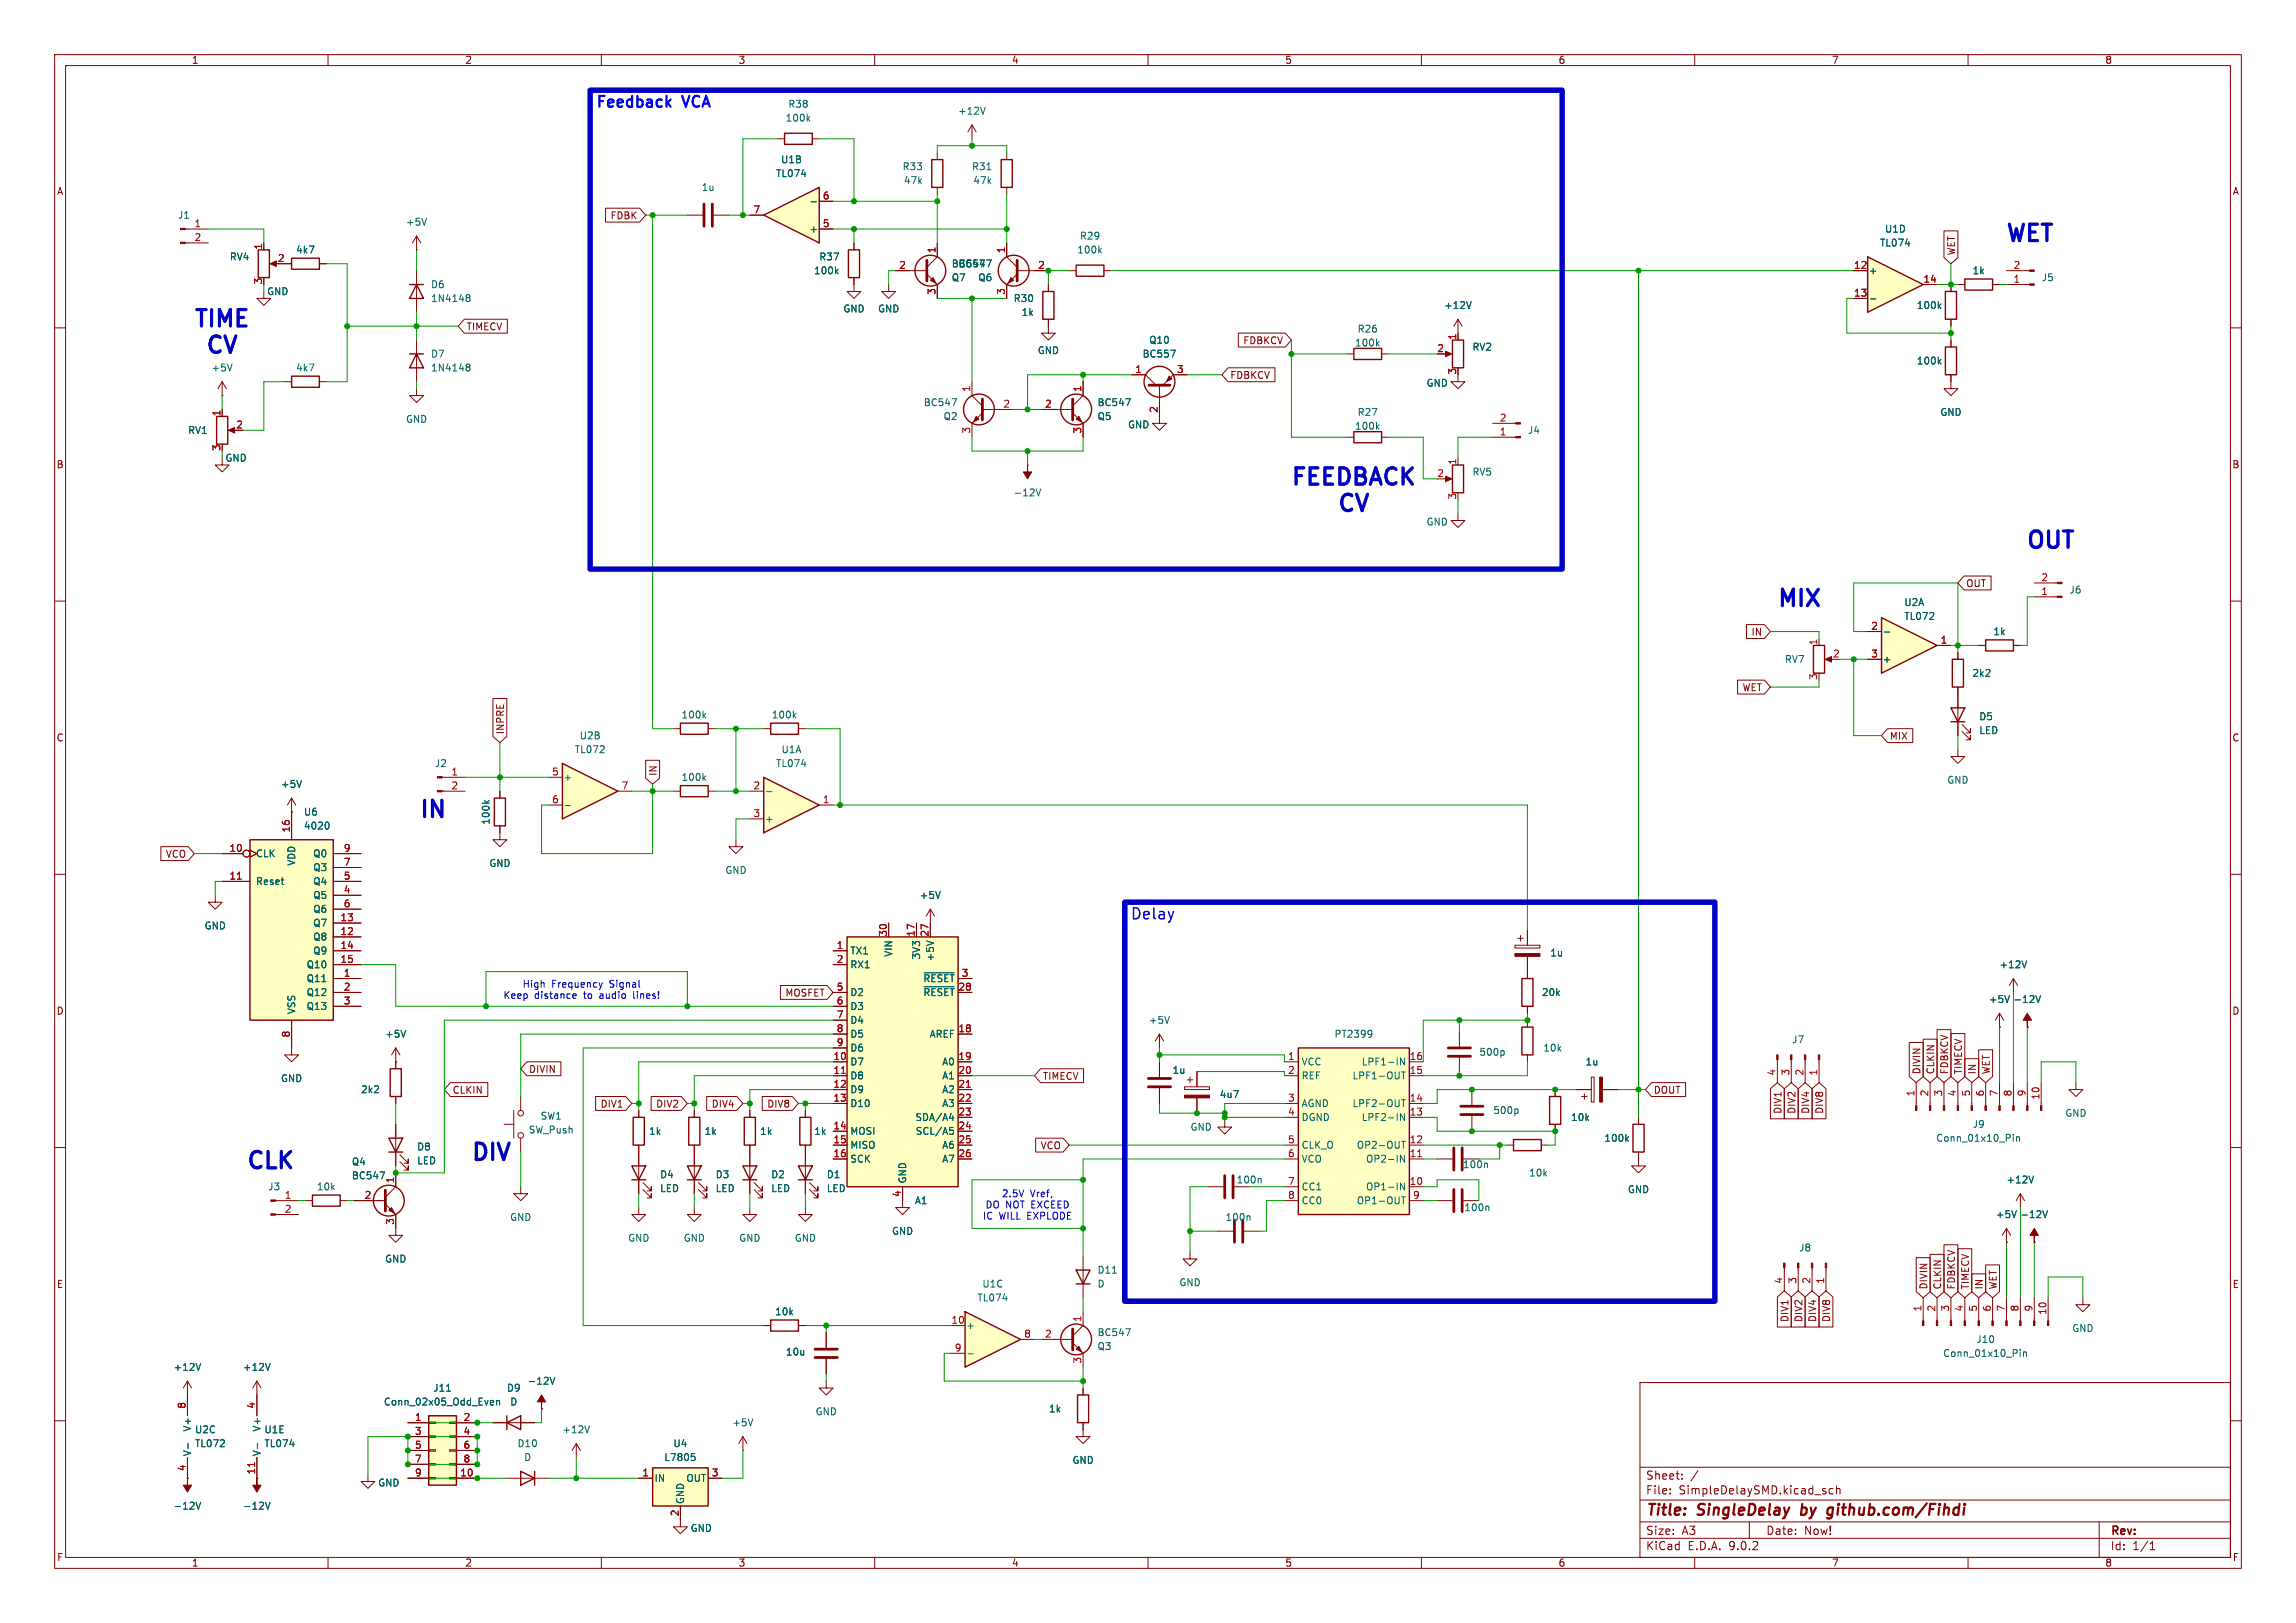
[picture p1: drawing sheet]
<svg xmlns="http://www.w3.org/2000/svg" width="420mm" height="297mm" viewBox="0 0 420 297" stroke-linecap="round" stroke-linejoin="round" font-family="sans-serif">
<defs><g id="words">
<g font-size="4.2" fill="#0000c2">
<text x="366.5" y="45.1">WET</text>
<text x="35.1" y="60.7">TIME</text>
<text x="37.3" y="65.5">CV</text>
<text x="235.8" y="89.7">FEEDBACK</text>
<text x="244.3" y="94.5">CV</text>
<text x="370.3" y="101.2">OUT</text>
<text x="324.7" y="111.9">MIX</text>
<text x="76.4" y="150.5">IN</text>
<text x="44.7" y="214.7">CLK</text>
<text x="85.8" y="213.2">DIV</text>
</g>
<g font-size="2.8" fill="#00f">
<text x="108.9" y="20.7">Feedback</text>
<text x="125.1" y="20.7">VCA</text>
</g>
<text font-size="2.8" fill="#0000c2" x="206.7" y="168.8">Delay</text>
<g font-size="2.8" fill="#840000">
<text x="301" y="277.9">Title:</text>
<text x="310.6" y="277.9">SingleDelay</text>
<text x="330.3" y="277.9">by</text>
<text x="336" y="277.9">github.com/Fihdi</text>
</g>
<g font-size="2.1" fill="#840000">
<text x="301" y="273.7">File:</text>
<text x="301" y="271">Sheet:</text>
<text x="307.1" y="273.7">SimpleDelaySMD.kicad_sch</text>
<text x="301" y="281.1">Size:</text>
<text x="307.6" y="281.1">A3</text>
<text x="323" y="281.1">Date:</text>
<text x="330" y="281.1">Now!</text>
<text x="386" y="281.3">Rev:</text>
<text x="301" y="283.9">KiCad</text>
<text x="308.7" y="283.9">E.D.A.</text>
<text x="316.3" y="283.9">9.0.2</text>
<text x="386" y="283.9">Id:</text>
<text x="390.1" y="283.9">1/1</text>
</g>
<g font-size="1.8" fill="#840000">
<text x="35" y="11.9">1</text>
<text x="85" y="11.9">2</text>
<text x="135" y="11.9">3</text>
<text x="185" y="11.9">4</text>
<text x="235" y="11.9">5</text>
<text x="285" y="11.9">6</text>
<text x="335" y="11.9">7</text>
<text x="385" y="11.9">8</text>
<text x="10.3" y="35.9">A</text>
<text x="408.3" y="35.9">A</text>
<text x="111.6" y="40.3">FDBK</text>
<text x="357.8" y="46.8" transform="rotate(-90 357.8 46.8)">WET</text>
<text x="85.2" y="60.6">TIMECV</text>
<text x="227.3" y="63.2">FDBKCV</text>
<text x="224.9" y="69.5">FDBKCV</text>
<text x="10.3" y="85.9">B</text>
<text x="408.2" y="85.9">B</text>
<text x="359.6" y="107.6">OUT</text>
<text x="320.3" y="116.5">IN</text>
<text x="318.6" y="126.7">WET</text>
<text x="10.3" y="135.9">C</text>
<text x="92.4" y="134.5" transform="rotate(-90 92.4 134.5)">INPRE</text>
<text x="345.6" y="135.6">MIX</text>
<text x="408.2" y="135.9">C</text>
<text x="120.3" y="142.1" transform="rotate(-90 120.3 142.1)">IN</text>
<text x="30.2" y="157.2">VCO</text>
<text x="10.3" y="185.9">D</text>
<text x="143.6" y="182.6">MOSFET</text>
<text x="408.2" y="185.9">D</text>
<text x="96.7" y="196.5">DIVIN</text>
<text x="190.7" y="197.8">TIMECV</text>
<text x="351.5" y="196.7" transform="rotate(-90 351.5 196.7)">DIVIN</text>
<text x="354" y="196.7" transform="rotate(-90 354 196.7)">CLKIN</text>
<text x="356.6" y="196.7" transform="rotate(-90 356.6 196.7)">FDBKCV</text>
<text x="359.1" y="196.7" transform="rotate(-90 359.1 196.7)">TIMECV</text>
<text x="361.6" y="196.7" transform="rotate(-90 361.6 196.7)">IN</text>
<text x="364.2" y="196.7" transform="rotate(-90 364.2 196.7)">WET</text>
<text x="82.7" y="200.4">CLKIN</text>
<text x="109.8" y="202.9">DIV1</text>
<text x="119.9" y="202.9">DIV2</text>
<text x="130.1" y="202.9">DIV4</text>
<text x="140.2" y="202.9">DIV8</text>
<text x="302.4" y="200.3">DOUT</text>
<text x="326.1" y="203.9" transform="rotate(-90 326.1 203.9)">DIV1</text>
<text x="328.6" y="203.9" transform="rotate(-90 328.6 203.9)">DIV2</text>
<text x="331.2" y="203.9" transform="rotate(-90 331.2 203.9)">DIV4</text>
<text x="333.7" y="203.9" transform="rotate(-90 333.7 203.9)">DIV8</text>
<text x="190.3" y="210.5">VCO</text>
<text x="10.3" y="235.9">E</text>
<text x="352.8" y="236.1" transform="rotate(-90 352.8 236.1)">DIVIN</text>
<text x="355.3" y="236.1" transform="rotate(-90 355.3 236.1)">CLKIN</text>
<text x="357.8" y="236.1" transform="rotate(-90 357.8 236.1)">FDBKCV</text>
<text x="360.4" y="236.1" transform="rotate(-90 360.4 236.1)">TIMECV</text>
<text x="362.9" y="236.1" transform="rotate(-90 362.9 236.1)">IN</text>
<text x="365.4" y="236.1" transform="rotate(-90 365.4 236.1)">WET</text>
<text x="408.3" y="235.9">E</text>
<text x="327.3" y="242" transform="rotate(-90 327.3 242)">DIV1</text>
<text x="329.9" y="242" transform="rotate(-90 329.9 242)">DIV2</text>
<text x="332.4" y="242" transform="rotate(-90 332.4 242)">DIV4</text>
<text x="335" y="242" transform="rotate(-90 335 242)">DIV8</text>
<text x="10.3" y="285.9">F</text>
<text x="35" y="286.9">1</text>
<text x="85" y="286.9">2</text>
<text x="135" y="286.9">3</text>
<text x="185" y="286.9">4</text>
<text x="235" y="286.9">5</text>
<text x="285" y="286.9">6</text>
<text x="335" y="286.9">7</text>
<text x="385" y="286.9">8</text>
<text x="408.3" y="285.9">F</text>
</g>
<g font-size="1.8" fill="#006464">
<text x="143.6" y="22.5">100k</text>
<text x="144.1" y="19.9">R38</text>
<text x="175.2" y="21.2">+12V</text>
<text x="128.3" y="35.2">1u</text>
<text x="141.9" y="32.6">TL074</text>
<text x="142.8" y="30.1">U1B</text>
<text x="165" y="31.3">R33</text>
<text x="165.2" y="33.9">47k</text>
<text x="177.7" y="31.3">R31</text>
<text x="177.9" y="33.9">47k</text>
<text x="32.5" y="40.2">J1</text>
<text x="74.2" y="41.5">+5V</text>
<text x="41.9" y="47.9">RV4</text>
<text x="54.1" y="46.6">4k7</text>
<text x="148" y="42.8">+</text>
<text x="149.8" y="47.9">R37</text>
<text x="197" y="46.6">100k</text>
<text x="197.4" y="44">R29</text>
<text x="343.8" y="45.3">TL074</text>
<text x="344.7" y="42.8">U1D</text>
<text x="78.7" y="52.9">D6</text>
<text x="148.8" y="50.4">100k</text>
<text x="174" y="49.1">BC547</text>
<text x="174" y="51.7">Q7</text>
<text x="175.2" y="49.1">BC547</text>
<text x="178.9" y="51.7">Q6</text>
<text x="341.8" y="50.4">+</text>
<text x="360.7" y="50.4">1k</text>
<text x="373.4" y="51.7">J5</text>
<text x="48.8" y="54.2">GND</text>
<text x="78.7" y="55.5">1N4148</text>
<text x="154.2" y="57.4">GND</text>
<text x="160.5" y="57.4">GND</text>
<text x="185.3" y="55.5">R30</text>
<text x="186.8" y="58">1k</text>
<text x="264.1" y="56.7">+12V</text>
<text x="350.5" y="56.7">100k</text>
<text x="78.7" y="65.6">D7</text>
<text x="189.7" y="65">GND</text>
<text x="208.9" y="65.6">BC557</text>
<text x="210.1" y="63.1">Q10</text>
<text x="247.8" y="63.6">100k</text>
<text x="248.2" y="61.1">R26</text>
<text x="269.2" y="64.4">RV2</text>
<text x="38.6" y="68.2">+5V</text>
<text x="54.1" y="68.2">4k7</text>
<text x="78.7" y="68.2">1N4148</text>
<text x="260.9" y="71">GND</text>
<text x="350.5" y="66.9">100k</text>
<text x="74.2" y="77.6">GND</text>
<text x="168.9" y="74.5">BC547</text>
<text x="172.5" y="77.1">Q2</text>
<text x="200.7" y="74.5">BC547</text>
<text x="200.7" y="77.1">Q5</text>
<text x="248.2" y="76.3">R27</text>
<text x="354.8" y="76.3">GND</text>
<text x="34.3" y="79.6">RV1</text>
<text x="206.2" y="78.6">GND</text>
<text x="247.8" y="78.8">100k</text>
<text x="279.4" y="79.6">J4</text>
<text x="41.1" y="84.7">GND</text>
<text x="269.2" y="87.2">RV5</text>
<text x="185.3" y="91">-12V</text>
<text x="260.9" y="96.4">GND</text>
<text x="348.2" y="111.1">U2A</text>
<text x="348.2" y="113.6">TL072</text>
<text x="378.5" y="108.8">J6</text>
<text x="364.5" y="116.4">1k</text>
<text x="326.4" y="121.5">RV7</text>
<text x="344.3" y="121.5">+</text>
<text x="360.7" y="124.1">2k2</text>
<text x="124.6" y="131.7">100k</text>
<text x="141.1" y="131.7">100k</text>
<text x="362" y="132">D5</text>
<text x="105.9" y="135.5">U2B</text>
<text x="362" y="134.5">LED</text>
<text x="79.5" y="140.6">J2</text>
<text x="103" y="143.1">+</text>
<text x="105" y="138">TL072</text>
<text x="124.6" y="143.1">100k</text>
<text x="141.9" y="140.6">TL074</text>
<text x="142.9" y="138">U1A</text>
<text x="356.1" y="143.6">GND</text>
<text x="51.3" y="144.4">+5V</text>
<text x="55.5" y="149.5">U6</text>
<text x="55.5" y="152">4020</text>
<text x="89.8" y="151" transform="rotate(-90 89.8 151)">100k</text>
<text x="139.8" y="150.7">+</text>
<text x="46.7" y="157.1">CLK</text>
<text x="54.2" y="158.5" transform="rotate(-90 54.2 158.5)">VDD</text>
<text x="57.2" y="157.1">Q0</text>
<text x="57.2" y="159.6">Q3</text>
<text x="89.4" y="158.9">GND</text>
<text x="132.6" y="160.1">GND</text>
<text x="46.7" y="162.2">Reset</text>
<text x="57.2" y="162.2">Q4</text>
<text x="57.2" y="164.7">Q5</text>
<text x="57.2" y="167.2">Q6</text>
<text x="168.1" y="164.7">+5V</text>
<text x="37.3" y="170.3">GND</text>
<text x="57.2" y="169.8">Q7</text>
<text x="57.2" y="172.3">Q8</text>
<text x="56" y="177.4">Q10</text>
<text x="56" y="179.9">Q11</text>
<text x="57.2" y="174.9">Q9</text>
<text x="155.4" y="174.9">TX1</text>
<text x="155.4" y="177.4">RX1</text>
<text x="163.4" y="175.2" transform="rotate(-90 163.4 175.2)">VIN</text>
<text x="168.5" y="175.7" transform="rotate(-90 168.5 175.7)">3V3</text>
<text x="168.8" y="179.9">~{RESET}</text>
<text x="171" y="176" transform="rotate(-90 171 176)">+5V</text>
<text x="283.5" y="175.2">1u</text>
<text x="365.7" y="177.4">+12V</text>
<text x="54.2" y="185.7" transform="rotate(-90 54.2 185.7)">VSS</text>
<text x="56" y="182.5">Q12</text>
<text x="56" y="185">Q13</text>
<text x="155.4" y="182.5">D2</text>
<text x="155.4" y="185">D3</text>
<text x="168.8" y="182.5">~{RESET}</text>
<text x="281.9" y="182.5">20k</text>
<text x="363.7" y="183.7">+5V</text>
<text x="368.2" y="183.7">-12V</text>
<text x="70.4" y="190.1">+5V</text>
<text x="155.4" y="187.6">D4</text>
<text x="155.4" y="190.1">D5</text>
<text x="170" y="190.1">AREF</text>
<text x="210.1" y="187.6">+5V</text>
<text x="244" y="190.1">PT2399</text>
<text x="327.7" y="191.1">J7</text>
<text x="155.4" y="192.6">D6</text>
<text x="155.4" y="195.2">D7</text>
<text x="155.4" y="197.7">D8</text>
<text x="172.3" y="195.2">A0</text>
<text x="172.3" y="197.7">A1</text>
<text x="214.4" y="196.7">1u</text>
<text x="238" y="195.2">VCC</text>
<text x="238" y="197.7">REF</text>
<text x="247.3" y="197.7">LPF1-OUT</text>
<text x="249" y="195.2">LPF1-IN</text>
<text x="270.5" y="193.4">500p</text>
<text x="282.2" y="192.6">10k</text>
<text x="289.9" y="195.2">1u</text>
<text x="51.3" y="198.2">GND</text>
<text x="65.9" y="200.3">2k2</text>
<text x="155.4" y="200.3">D9</text>
<text x="155.4" y="202.8">D10</text>
<text x="172.3" y="200.3">A2</text>
<text x="172.3" y="202.8">A3</text>
<text x="223" y="201.1">4u7</text>
<text x="238" y="202.8">AGND</text>
<text x="247.3" y="202.8">LPF2-OUT</text>
<text x="96.6" y="207.6">SW_Push</text>
<text x="98.8" y="205.1">SW1</text>
<text x="118.6" y="207.9">1k</text>
<text x="128.8" y="207.9">1k</text>
<text x="138.9" y="207.9">1k</text>
<text x="148.9" y="207.9">1k</text>
<text x="155.4" y="207.9">MOSI</text>
<text x="167.4" y="205.3">SDA/A4</text>
<text x="167.4" y="207.9">SCL/A5</text>
<text x="217.7" y="207.1">GND</text>
<text x="238" y="205.3">DGND</text>
<text x="249" y="205.3">LPF2-IN</text>
<text x="273.1" y="204.1">500p</text>
<text x="287.3" y="205.3">10k</text>
<text x="293.4" y="209.1">100k</text>
<text x="354.1" y="209.1">Conn_01x10_Pin</text>
<text x="360.8" y="206.6">J9</text>
<text x="377.7" y="204.6">GND</text>
<text x="64.3" y="213.5">Q4</text>
<text x="76.2" y="210.7">D8</text>
<text x="76.2" y="213.3">LED</text>
<text x="120.7" y="215.8">D4</text>
<text x="130.8" y="215.8">D3</text>
<text x="141" y="215.8">D2</text>
<text x="151.1" y="215.8">D1</text>
<text x="155.4" y="210.4">MISO</text>
<text x="155.4" y="213">SCK</text>
<text x="172.3" y="210.4">A6</text>
<text x="172.3" y="213">A7</text>
<text x="238" y="210.4">CLK_O</text>
<text x="238" y="213">VCO</text>
<text x="248.1" y="210.4">OP2-OUT</text>
<text x="249.8" y="213">OP2-IN</text>
<text x="267.5" y="214">100n</text>
<text x="279.6" y="215.5">10k</text>
<text x="49" y="218">J3</text>
<text x="57.9" y="218">10k</text>
<text x="64.3" y="216">BC547</text>
<text x="120.7" y="218.4">LED</text>
<text x="130.8" y="218.4">LED</text>
<text x="141" y="218.4">LED</text>
<text x="151.1" y="218.4">LED</text>
<text x="166" y="216.7" transform="rotate(-90 166 216.7)">GND</text>
<text x="167.3" y="220.6">A1</text>
<text x="226.1" y="216.8">100n</text>
<text x="238" y="218">CC1</text>
<text x="238" y="220.6">CC0</text>
<text x="248.1" y="220.6">OP1-OUT</text>
<text x="249.8" y="218">OP1-IN</text>
<text x="267.8" y="221.8">100n</text>
<text x="297.7" y="218.5">GND</text>
<text x="366.9" y="216.8">+12V</text>
<text x="93.2" y="223.6">GND</text>
<text x="114.8" y="227.4">GND</text>
<text x="125" y="227.4">GND</text>
<text x="135.1" y="227.4">GND</text>
<text x="145.3" y="227.4">GND</text>
<text x="163.1" y="226.2">GND</text>
<text x="224.1" y="223.6">100n</text>
<text x="365" y="223.1">+5V</text>
<text x="369.5" y="223.1">-12V</text>
<text x="70.4" y="231.2">GND</text>
<text x="200.7" y="233.3">D11</text>
<text x="329" y="229.2">J8</text>
<text x="178.7" y="238.4">TL074</text>
<text x="179.6" y="235.8">U1C</text>
<text x="200.7" y="235.8">D</text>
<text x="215.6" y="235.6">GND</text>
<text x="141.7" y="240.9">10k</text>
<text x="176.7" y="243.4">+</text>
<text x="200.7" y="244.7">BC547</text>
<text x="361.4" y="246">J10</text>
<text x="379" y="243.9">GND</text>
<text x="31.6" y="251.1">+12V</text>
<text x="44.3" y="251.1">+12V</text>
<text x="143.7" y="248.3">10u</text>
<text x="200.7" y="247.2">Q3</text>
<text x="355.3" y="248.5">Conn_01x10_Pin</text>
<text x="70.1" y="257.4">Conn_02x05_Odd_Even</text>
<text x="79.2" y="254.9">J11</text>
<text x="92.6" y="254.9">D9</text>
<text x="93.2" y="257.4">D</text>
<text x="96.4" y="253.6">-12V</text>
<text x="35.2" y="262.1" transform="rotate(-90 35.2 262.1)">V+</text>
<text x="35.6" y="262.5">U2C</text>
<text x="47.9" y="262.1" transform="rotate(-90 47.9 262.1)">V+</text>
<text x="48.3" y="262.5">U1E</text>
<text x="102.8" y="262.5">+12V</text>
<text x="133.9" y="261.2">+5V</text>
<text x="149.1" y="259.2">GND</text>
<text x="191.8" y="258.7">1k</text>
<text x="35.2" y="266.6" transform="rotate(-90 35.2 266.6)">V-</text>
<text x="35.6" y="265">TL072</text>
<text x="47.9" y="266.6" transform="rotate(-90 47.9 266.6)">V-</text>
<text x="48.3" y="265">TL074</text>
<text x="94.6" y="265">D10</text>
<text x="95.8" y="267.6">D</text>
<text x="121.4" y="267.6">L7805</text>
<text x="123.1" y="265">U4</text>
<text x="196.1" y="268.1">GND</text>
<text x="69.1" y="272.2">GND</text>
<text x="119.6" y="271.4">IN</text>
<text x="125.3" y="275.3" transform="rotate(-90 125.3 275.3)">GND</text>
<text x="125.5" y="271.4">OUT</text>
<text x="31.6" y="276.5">-12V</text>
<text x="44.3" y="276.5">-12V</text>
<text x="126.2" y="280.5">GND</text>
</g>
<g font-size="1.8" fill="#a90000">
<text x="35.5" y="41.7">1</text>
<text x="137.7" y="39.1">7</text>
<text x="150.4" y="41.7">5</text>
<text x="150.4" y="36.6">6</text>
<text x="35.5" y="44.2">2</text>
<text x="48" y="45.8" transform="rotate(-90 48 45.8)">1</text>
<text x="171.2" y="46.4" transform="rotate(-90 171.2 46.4)">1</text>
<text x="183.9" y="46.4" transform="rotate(-90 183.9 46.4)">1</text>
<text x="48" y="52.1" transform="rotate(-90 48 52.1)">3</text>
<text x="50.7" y="48">2</text>
<text x="164.4" y="49.3">2</text>
<text x="189.8" y="49.3">2</text>
<text x="339" y="49.3">12</text>
<text x="351.7" y="51.8">14</text>
<text x="368.2" y="51.8">1</text>
<text x="368.2" y="49.3">2</text>
<text x="171.2" y="54" transform="rotate(-90 171.2 54)">3</text>
<text x="183.9" y="54" transform="rotate(-90 183.9 54)">3</text>
<text x="339" y="54.4">13</text>
<text x="262.8" y="64.5">2</text>
<text x="266.4" y="62.3" transform="rotate(-90 266.4 62.3)">1</text>
<text x="177.5" y="71.8" transform="rotate(-90 177.5 71.8)">1</text>
<text x="197.9" y="71.8" transform="rotate(-90 197.9 71.8)">1</text>
<text x="207.6" y="68.3">1</text>
<text x="215.2" y="68.3">3</text>
<text x="266.4" y="68.7" transform="rotate(-90 266.4 68.7)">3</text>
<text x="40.4" y="76.3" transform="rotate(-90 40.4 76.3)">1</text>
<text x="183.4" y="74.7">2</text>
<text x="191.1" y="74.7">2</text>
<text x="211.8" y="75.6" transform="rotate(-90 211.8 75.6)">2</text>
<text x="274.2" y="77.2">2</text>
<text x="40.4" y="82.6" transform="rotate(-90 40.4 82.6)">3</text>
<text x="43.1" y="78.5">2</text>
<text x="177.5" y="79.4" transform="rotate(-90 177.5 79.4)">3</text>
<text x="197.9" y="79.4" transform="rotate(-90 197.9 79.4)">3</text>
<text x="274.2" y="79.8">1</text>
<text x="262.8" y="87.4">2</text>
<text x="266.4" y="85.2" transform="rotate(-90 266.4 85.2)">1</text>
<text x="266.4" y="91.5" transform="rotate(-90 266.4 91.5)">3</text>
<text x="373.3" y="106.4">2</text>
<text x="373.3" y="109">1</text>
<text x="332.5" y="118.2" transform="rotate(-90 332.5 118.2)">1</text>
<text x="342.2" y="115.3">2</text>
<text x="354.9" y="117.9">1</text>
<text x="332.5" y="124.5" transform="rotate(-90 332.5 124.5)">3</text>
<text x="335.2" y="120.4">2</text>
<text x="342.2" y="120.4">3</text>
<text x="82.5" y="142">1</text>
<text x="100.9" y="142">5</text>
<text x="82.5" y="144.5">2</text>
<text x="100.9" y="147.1">6</text>
<text x="113.6" y="144.5">7</text>
<text x="137.7" y="149.6">3</text>
<text x="137.7" y="144.5">2</text>
<text x="150.4" y="147.1">1</text>
<text x="41.9" y="156">10</text>
<text x="53.1" y="152.4" transform="rotate(-90 53.1 152.4)">16</text>
<text x="62.8" y="156">9</text>
<text x="41.9" y="161">11</text>
<text x="62.8" y="158.5">7</text>
<text x="62.8" y="161">5</text>
<text x="62.8" y="163.6">4</text>
<text x="62.8" y="166.1">6</text>
<text x="62.2" y="168.7">13</text>
<text x="62.2" y="171.2">12</text>
<text x="62.2" y="173.7">14</text>
<text x="153" y="173.7">1</text>
<text x="162.3" y="171.5" transform="rotate(-90 162.3 171.5)">30</text>
<text x="167.4" y="171.5" transform="rotate(-90 167.4 171.5)">17</text>
<text x="169.9" y="171.5" transform="rotate(-90 169.9 171.5)">27</text>
<text x="62.2" y="176.3">15</text>
<text x="62.8" y="178.8">1</text>
<text x="153" y="176.3">2</text>
<text x="175.8" y="178.8">3</text>
<text x="62.8" y="181.4">2</text>
<text x="62.8" y="183.9">3</text>
<text x="153" y="181.4">5</text>
<text x="153" y="183.9">6</text>
<text x="175.2" y="181.4">28</text>
<text x="53.1" y="189.9" transform="rotate(-90 53.1 189.9)">8</text>
<text x="153" y="186.4">7</text>
<text x="153" y="189">8</text>
<text x="153" y="191.5">9</text>
<text x="175.2" y="189">18</text>
<text x="152.4" y="194.1">10</text>
<text x="152.4" y="196.6">11</text>
<text x="175.2" y="194.1">19</text>
<text x="175.2" y="196.6">20</text>
<text x="235.5" y="194.1">1</text>
<text x="257.8" y="194.1">16</text>
<text x="257.8" y="196.6">15</text>
<text x="324.9" y="196.9" transform="rotate(-90 324.9 196.9)">4</text>
<text x="327.4" y="196.9" transform="rotate(-90 327.4 196.9)">3</text>
<text x="329.9" y="196.9" transform="rotate(-90 329.9 196.9)">2</text>
<text x="332.5" y="196.9" transform="rotate(-90 332.5 196.9)">1</text>
<text x="152.4" y="199.1">12</text>
<text x="152.4" y="201.7">13</text>
<text x="175.2" y="199.1">21</text>
<text x="175.2" y="201.7">22</text>
<text x="235.5" y="201.7">3</text>
<text x="257.8" y="201.7">14</text>
<text x="350.3" y="200.7" transform="rotate(-90 350.3 200.7)">1</text>
<text x="352.8" y="200.7" transform="rotate(-90 352.8 200.7)">2</text>
<text x="355.3" y="200.7" transform="rotate(-90 355.3 200.7)">3</text>
<text x="357.9" y="200.7" transform="rotate(-90 357.9 200.7)">4</text>
<text x="360.4" y="200.7" transform="rotate(-90 360.4 200.7)">5</text>
<text x="363" y="200.7" transform="rotate(-90 363 200.7)">6</text>
<text x="365.5" y="200.7" transform="rotate(-90 365.5 200.7)">7</text>
<text x="368" y="200.7" transform="rotate(-90 368 200.7)">8</text>
<text x="370.6" y="200.7" transform="rotate(-90 370.6 200.7)">9</text>
<text x="373.1" y="201.3" transform="rotate(-90 373.1 201.3)">10</text>
<text x="152.4" y="206.8">14</text>
<text x="152.4" y="209.3">15</text>
<text x="175.2" y="204.2">23</text>
<text x="175.2" y="206.8">24</text>
<text x="175.2" y="209.3">25</text>
<text x="235.5" y="204.2">4</text>
<text x="235.5" y="209.3">5</text>
<text x="257.8" y="204.2">13</text>
<text x="257.8" y="209.3">12</text>
<text x="152.4" y="211.8">16</text>
<text x="175.2" y="211.8">26</text>
<text x="235.5" y="211.8">6</text>
<text x="257.8" y="211.8">11</text>
<text x="52" y="219.5">1</text>
<text x="52" y="222">2</text>
<text x="66.6" y="219.5">2</text>
<text x="72.1" y="216.6" transform="rotate(-90 72.1 216.6)">1</text>
<text x="164.8" y="219.1" transform="rotate(-90 164.8 219.1)">4</text>
<text x="235.5" y="216.9">7</text>
<text x="235.5" y="219.5">8</text>
<text x="257.8" y="216.9">10</text>
<text x="258.4" y="219.5">9</text>
<text x="72.1" y="224.2" transform="rotate(-90 72.1 224.2)">3</text>
<text x="326.1" y="235" transform="rotate(-90 326.1 235)">4</text>
<text x="328.7" y="235" transform="rotate(-90 328.7 235)">3</text>
<text x="331.2" y="235" transform="rotate(-90 331.2 235)">2</text>
<text x="333.8" y="235" transform="rotate(-90 333.8 235)">1</text>
<text x="173.9" y="242.3">10</text>
<text x="187.3" y="244.9">8</text>
<text x="191.1" y="244.9">2</text>
<text x="197.9" y="242" transform="rotate(-90 197.9 242)">1</text>
<text x="351.5" y="240.1" transform="rotate(-90 351.5 240.1)">1</text>
<text x="354.1" y="240.1" transform="rotate(-90 354.1 240.1)">2</text>
<text x="356.6" y="240.1" transform="rotate(-90 356.6 240.1)">3</text>
<text x="359.2" y="240.1" transform="rotate(-90 359.2 240.1)">4</text>
<text x="361.7" y="240.1" transform="rotate(-90 361.7 240.1)">5</text>
<text x="364.2" y="240.1" transform="rotate(-90 364.2 240.1)">6</text>
<text x="366.8" y="240.1" transform="rotate(-90 366.8 240.1)">7</text>
<text x="369.3" y="240.1" transform="rotate(-90 369.3 240.1)">8</text>
<text x="371.9" y="240.1" transform="rotate(-90 371.9 240.1)">9</text>
<text x="374.4" y="240.7" transform="rotate(-90 374.4 240.7)">10</text>
<text x="174.6" y="247.4">9</text>
<text x="197.9" y="249.6" transform="rotate(-90 197.9 249.6)">3</text>
<text x="34" y="257.9" transform="rotate(-90 34 257.9)">8</text>
<text x="46.7" y="257.9" transform="rotate(-90 46.7 257.9)">4</text>
<text x="75.8" y="260.1">1</text>
<text x="75.8" y="262.6">3</text>
<text x="84.7" y="260.1">2</text>
<text x="84.7" y="262.6">4</text>
<text x="34" y="269.3" transform="rotate(-90 34 269.3)">4</text>
<text x="46.7" y="269.9" transform="rotate(-90 46.7 269.9)">11</text>
<text x="75.8" y="265.2">5</text>
<text x="75.8" y="267.7">7</text>
<text x="84.7" y="265.2">6</text>
<text x="84.7" y="267.7">8</text>
<text x="75.8" y="270.3">9</text>
<text x="84.1" y="270.3">10</text>
<text x="117.4" y="270.3">1</text>
<text x="130.1" y="270.3">3</text>
<text x="124.2" y="277.6" transform="rotate(-90 124.2 277.6)">2</text>
</g>
<g font-size="1.8" fill="#0000c2">
<text x="92" y="183">Keep</text>
<text x="95.5" y="180.9">High</text>
<text x="97.8" y="183">distance</text>
<text x="100.9" y="180.9">Frequency</text>
<text x="106.9" y="183">to</text>
<text x="110" y="183">audio</text>
<text x="111.6" y="180.9">Signal</text>
<text x="116.3" y="183">lines!</text>
<text x="180.2" y="221.3">DO NOT EXCEED</text>
<text x="183.2" y="219.3">2.5V</text>
<text x="188.5" y="219.3">Vref,</text>
<text x="179.7" y="223.4">IC</text>
<text x="182.7" y="223.4">WILL EXPLODE</text>
</g>
<text font-size="1.8" fill="#009600" x="235.5" y="196.6">2</text>
</g></defs>
<g fill="none" stroke="#840000" stroke-width=".18">
<path d="M10 10h400v277h-400zM12 12h396v273h-396zM60 10v2M110 10v2M160 10v2M210 10v2M260 10v2M310 10v2M360 10v2M125.7 39.4h2.8M130.6 39.4h2.7M142.2 25.4h1.3"/>
<path d="M148.6 25.4h1.3M76.2 49.5v7.7M10 60h2M408 60h2M10 110h2M408 110h2M10 160h2M408 160h2M10 210h2M64.8 219.7h5.7M72.4 214.6v2.6l-1.9 1.9M92.2 205.7h1.8"/>
<path d="M94 203.2v5.1M95.2 200.7v2.5M95.2 208.3v2.5M408 210h2M70.5 220.3l1.9 1.9v3.9h-1.3l1.3 1.2 1.3-1.2h-1.3M198.1 229.9v7.6M34.3 252.7l.8 1.3M34.3 252.7l-.8 1.3M34.3 252.7v6.4M47 252.7l.8 1.3M47 252.7l-.8 1.3M47 252.7v6.4"/>
<path d="M300 253h108v32h-108zM10 260h2M34.3 270.5h.1M34.3 266.7v3.8M47 270.5h.1M47 266.7v3.8M300 278.5h108M300 274.5h108M300 268.5h108M305.5 273.2v.2M305.5 272.5v.1M307.7 270.5v.2"/>
<path d="M307.7 269.8v.1M310.6 269.1l-1.3 1.9M320 278.5v3M333.8 272.9l.2 .2-.2 .3M333.8 272.4l.1 .1M335.3 272.5l-.4-.1-.3 .3v.4l.1 .2h.6M335.9 272.5l.3-.1 .3 .1 .1 .9M335.9 271.9v1.5M384 278.5v6.5M408 260h2M60 285v2M110 285v2"/>
<path d="M160 285v2M210 285v2M260 285v2M300 281.5h108M310 285v2M360 285v2M393.3 283.6h.9M393.3 282.5l.4-.4v1.5"/>
<circle cx="95.3" cy="207.8" r=".51"/>
<circle cx="95.3" cy="203.7" r=".51"/>
</g>
<path d="M329.4 277.1l.2 .1M329.7 275.2l-.3 2M334.7 275.9h.4M335.1 277.5l-.4 .4M335.2 277.1l-.6 .1" fill="none" stroke="#840000" stroke-width=".4"/>
<g fill="none" stroke="#840000" stroke-width=".25">
<path d="M143.5 24.4h5.1v2h-5.1zM74.9 52.1h2.6M76.2 52.1l1.3 2.5h-2.6zM196.8 232.4h2.6l-1.3 2.5zM196.8 234.9h2.6"/>
<circle cx="71.1" cy="219.7" r="2.82"/>
</g>
<g fill="none" stroke="#006464" stroke-width=".18">
<path d="M147.8 21.7l.3 .5M148.1 21.3l-.4 .5M85.4 54.4l.1 .1M85.4 54l.3-.1 .2 .1 .1 .2-.3 .3M85.5 54.5h.2M85.5 54.5h-.1M85.7 54.5l.3 .2-.1 .4-.2 .1-.3-.1M69.5 214.4h.9l-.6 1.3M203.5 233h.7M36.7 249.5l-.4 1.3M49.4 249.5l-.4 1.3M34.4 264.1v1"/>
<path d="M35.9 274.9l.4 1.3 .4-1.3M47.1 264.1v1M48.6 274.9l.4 1.3 .4-1.3"/>
</g>
<path d="M128.8 37.3v4.1M130.3 37.3v4.1M70.5 217.8v3.8" fill="none" stroke="#840000" stroke-width=".51"/>
<g fill="#840000" stroke="#840000" stroke-width=".18">
<path d="M71.1 221.5l.5-.5 .5 1z"/>
<path d="M34.3 270.5v1.3h.8l-.8 1.2-.8-1.2h.8z"/>
<path d="M47 270.5v1.3h.8l-.8 1.2-.8-1.2h.8z"/>
</g>
<path d="M46.6 267.6v.8" fill="none" stroke="#a90000" stroke-width=".18"/>
<path d="M176.5 240l10.2 5.1-10.2 5.1z" fill="#ffffc2"/>
<path d="M170.4 29.2h2.1v5.1h-2.1zM183.1 29.2h2.1v5.1h-2.1zM190.8 53.3h2v5.1h-2zM359.4 51.1h5.1v2h-5.1zM71.4 195.6h2v5.1h-2zM57.1 218.7h5.1v2h-5.1zM71.1 208.3h2.6l-1.3 2.5zM71.1 210.8h2.6M176.5 240l10.2 5.1-10.2 5.1z" fill="none" stroke="#840000" stroke-width=".25"/>
<g fill="none" stroke="#840000" stroke-width=".18">
<path d="M171.4 27.9v1.3M171.4 34.3v1.3M177.8 22.9l.8 1.2M177.8 22.9l-.8 1.2M177.8 22.9v2.5M184.1 27.9v1.3M184.1 34.3v1.3M191.8 52.1v1.2M191.8 58.4v1.3M358.1 52.1h1.3M364.5 52.1h1.3M368.3 179.1l.8 1.2"/>
<path d="M368.3 179.1l-.8 1.2M368.3 179.1v2.5M53.3 191.8v1.2h-1.2l1.2 1.3 1.3-1.3h-1.3M72.4 194.3h.1M72.4 191.8v3.8M72.4 191.8l-.8 1.2M72.4 191.8l.8 1.2M50.4 219.7h4.2M55.9 219.7h1.2M62.2 219.7h1.3M72.4 200.7v1.2M72.4 205.7v7.7"/>
<path d="M73.2 212.6l1.5 1.5v-.7v.7h-.8M73.2 211.3l1.5 1.6v-.8v.8h-.8M50.4 222.2h4.2M174 242.6h2.5M174 247.6h2.5M186.7 245.1h2.5M67.3 269.8v1.3h1.3l-1.3 1.3-1.3-1.3h1.3"/>
</g>
<path d="M180.2 19.6l-.4 1.3M180.5 31.1h.8M370.7 175.8l-.4 1.3M74.2 188.5l-.4 1.3M177.1 247.7h.9" fill="none" stroke="#006464" stroke-width=".18"/>
<g fill="#840000" stroke="#840000" stroke-width=".18">
<path d="M49.5 219.6h.9v.2h-.9z"/>
<path d="M49.5 222.1h.9v.3h-.9z"/>
</g>
<path d="M154.9 171.5h20.4v45.7h-20.4z" fill="#ffffc2"/>
<path d="M47.2 45.7h2.1v5.1h-2.1zM154.9 171.5h20.4v45.7h-20.4z" fill="none" stroke="#840000" stroke-width=".25"/>
<g fill="none" stroke="#840000" stroke-width=".18">
<path d="M33.9 41.9h4.2M33.9 44.5h4.2M48.3 44.5v1.2M49.8 48.3h1M188 85.1h.1M152.4 174h2.5M152.4 176.5h2.5M162.6 168.9v2.6M167.6 168.9v2.6M170.2 168.9v2.6M175.3 179.1h2.5M152.4 181.6h2.5"/>
<path d="M152.4 184.2h2.5M152.4 186.7h2.5M152.4 189.2h2.5M152.4 191.8h2.5M152.4 194.3h2.5M152.4 196.9h2.5M152.4 199.4h2.5M175.3 181.6h2.5M175.3 189.2h2.5M175.3 194.3h2.5M175.3 196.9h2.5M175.3 199.4h2.5"/>
<path d="M152.4 201.9h2.5M152.4 207h2.5M152.4 209.6h2.5M152.4 212.1h2.5M165.1 217.2v2.5M175.3 201.9h2.5M175.3 207h2.5M175.3 209.6h2.5M175.3 212.1h2.5M175.3 204.5h2.5"/>
</g>
<path d="M153.9 196.4h.7M176.8 199h.7" fill="none" stroke="#a90000" stroke-width=".18"/>
<path d="M189.5 89.5l.5 1.2 .4-1.2M169 178h5.5M169.5 172.2l1.3 .4M169 180.6h5.5M173.7 204.6h.8M173.7 206.3h.6M173.9 206.8h.3l.2 .2-.1 .5-.4 .1M174.3 204.2v.8" fill="none" stroke="#006464" stroke-width=".18"/>
<g fill="#840000" stroke="#840000" stroke-width=".18">
<path d="M188 85.1v1.3h.7l-.7 1.2-.8-1.2h.8z"/>
<path d="M49.4 48.3l1.1-.5v1z"/>
<path d="M33 41.8h.9v.2h-.9z"/>
<path d="M33 44.3h.9v.3h-.9z"/>
</g>
<path d="M78.4 259.1h5.1v12.7h-5.1z" fill="#ffffc2"/>
<path d="M53.3 47.2h5.1v2.1h-5.1zM39.6 76.2h2.1v5.1h-2.1zM53.3 68.8h5.1v2.1h-5.1zM146 213.4h2.6l-1.3 2.5zM146 215.9h2.6M78.4 259.1h5.1v12.7h-5.1zM95.2 269.2l2.6 1.3-2.6 1.3zM97.8 269.2v2.6" fill="none" stroke="#840000" stroke-width=".25"/>
<g fill="none" stroke="#840000" stroke-width=".18">
<path d="M52.1 48.3h1.2M58.4 48.3h1.3M191.8 59.7v1.3h-1.3l1.3 1.2 1.2-1.2h-1.2M367 52.1h4.2M367 49.5h4.2M40.6 72.4h.1M40.6 69.9v2.5M40.6 74.9v1.3M40.6 69.9l-.7 1.2M40.6 69.9l.8 1.2M42.2 78.7h1M52.1 69.9h1.2"/>
<path d="M58.4 69.9h1.3M147.3 210.8v7.6M148.1 217.7l1.5 1.5v-.8v.8h-.8M148.1 216.4l1.5 1.5v-.7v.7h-.8M151.1 252.7v1.3h-1.2l1.2 1.3 1.3-1.3h-1.3M151.1 243.8v2.8M151.1 248.7v2.8M74.6 260.3h3.8M74.6 262.9h3.8M74.6 265.4h3.8M74.6 268h3.8M74.6 270.5h3.8"/>
<path d="M78.4 260.2h1.3v.3h-1.3zM78.4 262.8h1.3v.2h-1.3zM78.4 265.3h1.3v.3h-1.3zM78.4 267.8h1.3v.3h-1.3zM78.4 270.4h1.3v.2h-1.3zM82.2 260.2h1.3v.3h-1.3zM82.2 262.8h1.3v.2h-1.3zM82.2 265.3h1.3v.3h-1.3zM82.2 267.8h1.3v.3h-1.3zM82.2 270.4h1.3v.2h-1.3zM83.5 260.3h3.8M83.5 262.9h3.8"/>
<path d="M83.5 265.4h3.8M83.5 268h3.8M83.5 270.5h3.8M92.7 270.5h7.6M105.4 264.2l-.8 1.2M105.4 264.2l.8 1.2M105.4 264.2v2.5"/>
</g>
<path d="M42.5 66.6l-.5 1.3M81.7 254.6h.7M89.9 256.3h.3l.1 .3-.6 .1M90.2 257.1h-.3M90.8 256.4l.2-.1h.3l.1 .8M90.8 256.3v.8M107.8 260.9l-.4 1.3" fill="none" stroke="#006464" stroke-width=".18"/>
<path d="M149.1 248.4h4.1M149.1 246.9h4.1" fill="none" stroke="#840000" stroke-width=".51"/>
<g fill="#840000" stroke="#840000" stroke-width=".18">
<path d="M41.8 78.7l1.1-.5v1z"/>
<path d="M371.2 51.9h.9v.3h-.9z"/>
<path d="M371.2 49.4h.9v.3h-.9z"/>
</g>
<path d="M119.4 268.6h10.1v7h-10.1z" fill="#ffffc2"/>
<g fill="none" stroke="#840000" stroke-width=".25">
<path d="M355.9 53.3h2v5.1h-2zM74.9 64.8h2.6M76.2 64.8l1.3 2.5h-2.6zM247.6 79h5.1v2h-5.1zM355.9 63.5h2v5.1h-2zM265.7 85.1h2v5.1h-2zM135.9 213.4h2.5l-1.2 2.5zM135.9 215.9h2.5M92.7 259.1v2.5M92.7 260.3l2.5-1.2v2.5zM119.4 268.6h10.1v7h-10.1z"/>
<circle cx="170.2" cy="49.5" r="2.82"/>
<circle cx="185.4" cy="49.5" r="2.82"/>
</g>
<g fill="none" stroke="#840000" stroke-width=".18">
<path d="M48.3 53.3v1.3h-1.3l1.3 1.3 1.2-1.3h-1.2M76.2 45.7h.1M76.2 43.2v2.5M76.2 43.2l-.8 1.3M76.2 43.2l.8 1.3M163.8 49.5h5.7M169.5 50.2l1.9 1.9v2.5M171.4 44.5v2.5l-1.9 1.9M184.1 44.5v2.5l2 1.9M186.1 49.5h5.7M186.1 50.2l-2 1.9v2.5M356.9 52.1v1.2"/>
<path d="M356.9 58.4v1.3M76.2 71.1v1.3h-1.3l1.3 1.3 1.3-1.3h-1.3M76.2 62.2v7.7M273 77.5h4.3M356.9 68.6v2.5h-1.3l1.3 1.3 1.2-1.3h-1.2M356.9 62.2v1.3M40.6 83.8v1.3h-1.2l1.2 1.3 1.3-1.3h-1.3M246.4 80h1.2M252.7 80h1.3M264.2 87.6h1M266.7 94v1.3h-1.3l1.3 1.2 1.3-1.2h-1.3M266.7 83.8v1.3"/>
<path d="M273 80h4.3M372.1 109.2h4.2M372.1 106.7h4.2M95.2 217.2v1.2h-1.2l1.2 1.3 1.3-1.3h-1.3M137.2 210.8v7.6M137.9 217.7l1.5 1.5v-.8v.8h-.7M137.9 216.4l1.5 1.5v-.7v.7h-.7M137.2 221v1.2h-1.3l1.3 1.3 1.2-1.3h-1.2M147.3 221v1.2h-1.3l1.3 1.3 1.3-1.3h-1.3M99.1 257.8h.1M90.2 260.3h7.6M116.8 270.5h2.6"/>
<path d="M124.5 275.6v3.8h1.2l-1.2 1.3-1.3-1.3h1.3M129.5 270.5h2.6M135.9 265.4h.1M135.9 262.9l-.8 1.3M135.9 262.9l.8 1.3M135.9 262.9v2.5"/>
</g>
<g fill="none" stroke="#006464" stroke-width=".18">
<path d="M78 39.9l-.4 1.3M180.5 47.6h.8l-.5 1.2M354.7 56l.3 .5M355 55.6l-.4 .5M85.4 67.1l.1 .1M85.4 66.7l.3-.1 .2 .1 .1 .2-.3 .3M85.5 67.2h.2M85.5 67.2h-.1M85.7 67.2l.3 .2-.1 .4-.2 .1-.3-.1M251.9 78.1l.4 .5M252.3 77.7l-.5 .5M354.7 66.1l.3 .5"/>
<path d="M355 65.8l-.4 .5M100.6 252l.5 1.3 .4-1.3M137.7 259.7l-.4 1.2M126.5 266h.6M126.6 266.5h.3l.3 .2-.2 .5-.4 .1"/>
</g>
<g fill="#840000" stroke="#840000" stroke-width=".18">
<path d="M99.1 255.3l.7 1.2h-.7v1.3v-1.3h-.8z"/>
<path d="M170.7 50.8l.5 1-1-.5z"/>
<path d="M184.9 50.8l.5 .5-1 .5z"/>
<path d="M376.3 109.1h.9v.2h-.9z"/>
<path d="M376.3 106.6h.9v.2h-.9z"/>
<path d="M264.4 87.1l1.2 .5-1.2 .5z"/>
<path d="M277.3 79.9h.8v.2h-.8z"/>
<path d="M277.3 77.3h.8v.3h-.8z"/>
</g>
<path d="M169.5 47.6v3.8M186.1 47.6v3.8" fill="none" stroke="#840000" stroke-width=".51"/>
<path d="M341.6 47l10.2 5.1-10.2 5.1z" fill="#ffffc2"/>
<g fill="none" stroke="#840000" stroke-width=".25">
<path d="M341.6 47l10.2 5.1-10.2 5.1zM247.6 63.8h5.1v2h-5.1zM265.7 62.2h2v5.1h-2zM115.6 213.4h2.5l-1.3 2.5zM115.6 215.9h2.5M115.8 204.5h2.1v5.1h-2.1zM125.7 213.4h2.6l-1.3 2.5zM125.7 215.9h2.6M126 204.5h2v5.1h-2zM136.1 204.5h2.1v5.1h-2.1zM146.3 204.5h2v5.1h-2zM283.5 200.7h2v5h-2z"/>
<path d="M141 241.6h5v2h-5z"/>
<circle cx="179.1" cy="74.9" r="2.82"/>
<circle cx="196.8" cy="74.9" r="2.82"/>
<circle cx="212.1" cy="69.8" r="2.82"/>
</g>
<g fill="none" stroke="#840000" stroke-width=".18">
<path d="M266.7 58.4v3.8M266.7 58.4l.8 1.3M266.7 58.4l-.8 1.3M339.1 49.5h2.5M339.1 54.6h2.5M351.8 52.1h2.5M177.8 69.9v2.5l1.9 1.9M179.7 74.9h5.7M179.7 75.6l-1.9 1.9v2.5M190.5 74.9h5.7M196.2 75.6l1.9 1.9v2.5M198.1 69.9v2.5l-1.9 1.9"/>
<path d="M207 68.6h2.5l2 1.9M212.1 70.5v7h-1.3l1.3 1.2 1.3-1.2h-1.3M217.2 68.6h-2.6l-1.9 1.9M246.4 64.8h1.2M252.7 64.8h1.3M264.2 64.8h1M267 188.7v2.8M267 193.5v2.8M269.2 199.4v2.8M284.5 199.4v1.3M116.8 203.2v1.3M116.8 209.6v8.8"/>
<path d="M117.6 217.7l1.5 1.5v-.8v.8h-.7M117.6 216.4l1.5 1.5v-.7v.7h-.7M127 203.2v1.3M127 209.6v8.8M127.8 217.7l1.5 1.5v-.8v.8h-.8M127.8 216.4l1.5 1.5v-.7v.7h-.8M137.2 203.2v1.3M137.2 209.6v1.2M147.3 203.2v1.3M147.3 209.6v1.2M262.9 212.1h2.8M267.7 212.1h2.8"/>
<path d="M269.2 204.2v2.8M284.5 205.7v1.3M116.8 221v1.2h-1.2l1.2 1.3 1.3-1.3h-1.3M127 221v1.2h-1.3l1.3 1.3 1.3-1.3h-1.3M139.7 242.6h1.3M146 242.6h1.3"/>
</g>
<path d="M269.1 55.2l-.4 1.3M342.2 54.7h.9M174.1 73h.9l-.6 1.2M205.9 73h.9l-.6 1.2M214.1 64.1h.9l-.6 1.2M251.9 62.8l.4 .5M252.3 62.5l-.5 .5M274.9 192.3l.3 .2v.4l-.3 .2M271.9 212.8l.2 .2v.7M277.5 202.9l.2 .3v.3l-.2 .3" fill="none" stroke="#006464" stroke-width=".18"/>
<path d="M179.7 73v3.8M196.2 73v3.8M210.2 70.5h3.8M264.9 191.8h4.1M264.9 193.3h4.1M265.9 210.1v4M267.2 202.4h4.1M267.2 204h4.1M267.5 210.1v4" fill="none" stroke="#840000" stroke-width=".51"/>
<g fill="#840000" stroke="#840000" stroke-width=".18">
<path d="M213.9 68.8l.5 .5-1 .6z"/>
<path d="M178.6 76.2l.5 .5-1 .5z"/>
<path d="M196.8 76.7l.6-.5 .5 1z"/>
<path d="M264.4 64.3l1.2 .5-1.2 .5z"/>
</g>
<path d="M139.7 39.4l10.2-5.1v10.2z" fill="#ffffc2"/>
<path d="M139.7 39.4l10.2-5.1v10.2zM196.8 48.5h5.1v2h-5.1zM197.1 255.3h2v5h-2z" fill="none" stroke="#840000" stroke-width=".25"/>
<path d="M137.2 39.4h2.5M149.9 36.8h2.5M149.9 41.9h2.5M195.6 49.5h1.2M201.9 49.5h1.3M266.7 68.6v1.3h-1.3l1.3 1.2 1.3-1.2h-1.3M198.1 254v1.3M198.1 260.3v2.6h-1.3l1.3 1.3 1.3-1.3h-1.3" fill="none" stroke="#840000" stroke-width=".18"/>
<path d="M148.4 36.9h.9M201.1 45.8l.4 .5M201.5 45.5l-.5 .4" fill="none" stroke="#006464" stroke-width=".18"/>
<path d="M237.5 191.8h20.3v30.4h-20.3z" fill="#ffffc2"/>
<g fill="none" stroke="#840000" stroke-width=".25">
<path d="M155.2 45.7h2v5.1h-2zM237.5 191.8h20.3v30.4h-20.3z"/>
<circle cx="196.8" cy="245.1" r="2.82"/>
</g>
<g fill="none" stroke="#840000" stroke-width=".18">
<path d="M156.2 50.8v2.5h-1.3l1.3 1.3 1.3-1.3h-1.3M156.2 44.5v1.2M162.6 52.1v1.2h-1.3l1.3 1.3 1.2-1.3h-1.2M234.9 194.3h2.6M234.9 196.9h2.6M257.8 194.3h2.5M257.8 196.9h2.5M165.1 219.7v1.3h-1.3l1.3 1.2 1.3-1.2h-1.3M234.9 201.9h2.6M234.9 204.5h2.6M234.9 209.6h2.6M234.9 212.1h2.6"/>
<path d="M234.9 217.2h2.6M234.9 219.7h2.6M257.8 201.9h2.5M257.8 204.5h2.5M257.8 209.6h2.5M257.8 212.1h2.5M257.8 217.2h2.5M257.8 219.7h2.5M190.5 245.1h5.7M196.2 245.7l1.9 1.9v2.6M198.1 240v2.6l-1.9 1.9"/>
</g>
<g fill="none" stroke="#006464" stroke-width=".18">
<path d="M153 49.6l.3 .5M153.3 49.3l-.5 .4M250.7 188.5l.2 .3a.94 .94 0 0 1-.2 .9M250.9 189.1l-.2 .2M256.4 196.2h.7M256.7 196.2v1.2M256.9 193.6v1.3l-.7-1.3v1.3M256.4 201.2h.7M256.4 208.9h.7M256.4 219h.7M256.7 201.2v1.3M256.7 208.9v1.2"/>
<path d="M256.7 219v1.3M256.9 203.8v1.2l-.7-1.2v1.2M256.9 211.4v1.3l-.7-1.3v1.3M256.9 216.5v1.2l-.7-1.2v1.2M205.9 243.1h.9l-.6 1.3"/>
</g>
<path d="M259.3 211.7h.7" fill="none" stroke="#a90000" stroke-width=".18"/>
<path d="M196.2 243.2v3.8" fill="none" stroke="#840000" stroke-width=".51"/>
<path d="M196.8 246.9l.6-.5 .5 1z" fill="#840000" stroke="#840000" stroke-width=".18"/>
<path d="M139.7 142.2l10.2 5.1-10.2 5.1z" fill="#ffffc2"/>
<path d="M124.5 132.3h5v2.1h-5zM141 132.3h5v2.1h-5zM124.5 143.8h5v2h-5zM139.7 142.2l10.2 5.1-10.2 5.1z" fill="none" stroke="#840000" stroke-width=".25"/>
<path d="M123.2 133.4h1.3M129.5 133.4h1.3M139.7 133.4h1.3M146 133.4h1.3M123.2 144.8h1.3M129.5 144.8h1.3M137.2 149.9h2.5M137.2 144.8h2.5M149.9 147.3h2.5" fill="none" stroke="#840000" stroke-width=".18"/>
<path d="M128.7 130.9l.4 .5M129.1 130.5l-.5 .5M145.2 130.9l.4 .5M145.6 130.5l-.5 .5M128.7 142.3l.4 .5M129.1 142l-.5 .5M140.2 144.9h1" fill="none" stroke="#006464" stroke-width=".18"/>
<path d="M102.9 139.7l10.1 5.1-10.1 5.1z" fill="#ffffc2"/>
<path d="M102.9 139.7l10.1 5.1-10.1 5.1zM90.4 146.1h2.1v5h-2.1z" fill="none" stroke="#840000" stroke-width=".25"/>
<path d="M80.9 142.2h4.2M80.9 144.8h4.2M91.4 151.1v2.6h-1.2l1.2 1.2 1.3-1.2h-1.3M91.4 144.8v1.3M100.3 142.2h2.6M100.3 147.3h2.6M113 144.8h2.6M134.6 153.7v1.2h-1.3l1.3 1.3 1.3-1.3h-1.3M170.2 166.4l-.8 1.2M170.2 166.4l.7 1.2M170.2 166.4v2.5" fill="none" stroke="#840000" stroke-width=".18"/>
<path d="M88.6 146.5l.5 .5M89.5 146.5l-.5 .4M103.4 147.4h1M172 163.1l-.4 1.3" fill="none" stroke="#006464" stroke-width=".18"/>
<g fill="#840000" stroke="#840000" stroke-width=".18">
<path d="M80 142.1h.9v.3h-.9z"/>
<path d="M80 144.7h.9v.2h-.9z"/>
</g>
<path d="M45.7 153.7h15.3v33h-15.3z" fill="#ffffc2"/>
<path d="M331.7 118.1h2.1v5.1h-2.1zM45.7 153.7h15.3v33h-15.3zM278.4 179.1h2v5.1h-2zM278.4 188h2v5h-2zM276.9 208.5h5v2.1h-5zM298.7 205.7h2v5.1h-2z" fill="none" stroke="#840000" stroke-width=".25"/>
<g fill="none" stroke="#840000" stroke-width=".18">
<path d="M332.7 116.8v1.3M334.3 120.7h1M40.6 156.2h3.8M45.7 155.6l1.3 .6-1.3 .6M53.3 148.6h.1M53.3 146.1v7.6M53.3 146.1l-.7 1.2M53.3 146.1l.8 1.2M61 156.2h5M61 158.8h5M39.4 163.8v1.3h-1.3l1.3 1.3 1.2-1.3h-1.2M40.6 161.3h5.1"/>
<path d="M61 161.3h5M61 163.8h5M61 166.4h5M61 168.9h5M61 171.5h5M61 174h5M61 176.5h5M61 179.1h5M277.1 173h4.6v.5h-4.6zM277.6 171.7h1M278.1 171.2v1M279.4 170.2v2.8"/>
<path d="M279.4 175v4.1M53.3 186.7v5.1M61 181.6h5M61 184.2h5M212.1 189.2l-.8 1.3M212.1 189.2l.8 1.3M212.1 189.2v2.6M212.1 194.3v2.8M212.1 199.1v2.8M216.7 198.9h4.5v.5h-4.5zM217.2 197.6h1M217.7 197.1v1"/>
<path d="M218.9 196.1v2.8M279.4 184.2v1.2M279.4 186.7v1.3M279.4 193v1.3M288.3 199.4h2.8M291.1 197.1h.5v4.6h-.5zM293.1 199.4h2.8M325.1 193.9v4.2M327.7 193.9v4.2M330.2 193.9v4.2M332.7 193.9v4.2M350.5 198.1v4.2"/>
<path d="M353.1 198.1v4.2M355.6 198.1v4.2M358.1 198.1v4.2M360.7 198.1v4.2M363.2 198.1v4.2M365.8 188h.1M365.8 185.4l-.8 1.3M365.8 185.4l.7 1.3M365.8 185.4v2.6M365.8 198.1v4.2M368.3 198.1v4.2M370.8 188h.1"/>
<path d="M370.8 198.1v4.2M373.4 198.1v4.2M379.7 198.1v1.3h-1.2l1.2 1.3 1.3-1.3h-1.3M218.9 200.9v2.8M221 217.2h2.8M224 205v1.2h-1.2l1.2 1.3 1.3-1.3h-1.3M262.9 219.7h2.8M267.7 219.7h2.8M275.6 209.6h1.3M281.9 209.6h1.3M289.3 200.7h1M289.8 200.2v1"/>
<path d="M299.7 210.8v2.6h-1.3l1.3 1.2 1.3-1.2h-1.3M299.7 204.5v1.2M369.6 218.4l.7 1.3M369.6 218.4l-.8 1.3M369.6 218.4v2.6M217.7 229.1v1.3h-1.3l1.3 1.2 1.2-1.2h-1.2M222.8 225.3h2.8M227.6 225.3h2.8M326.4 232v4.2M328.9 232v4.2M331.5 232v4.2M334 232v4.2"/>
<path d="M351.8 237.5v4.2M354.3 237.5v4.2M356.9 237.5v4.2M359.4 237.5v4.2M361.9 237.5v4.2M364.5 237.5v4.2M367 227.3h.1M367 224.8l-.7 1.3M367 224.8l.8 1.3M367 224.8v2.5M367 237.5v4.2M369.6 237.5v4.2"/>
<path d="M372.1 227.3h.1M372.1 237.5v4.2M374.6 237.5v4.2M381 237.5v1.3h-1.3l1.3 1.2 1.3-1.2h-1.3"/>
<circle cx="45.1" cy="156.2" r=".63"/>
</g>
<path d="M43.4 160.9h.7" fill="none" stroke="#a90000" stroke-width=".18"/>
<g fill="none" stroke="#006464" stroke-width=".18">
<path d="M55.2 142.8l-.5 1.3M59.9 150.4a.79 .79 0 0 1 0 1.3M213.9 186l-.4 1.3M367.6 182.2l-.4 1.3M372.4 182.2l.4 1.3 .5-1.3M230.5 215.6l.2 .2v.7M297.5 208.4l.4 .5M297.9 208l-.5 .5M368.3 207.6v.1M368.3 208v.9M368.9 208v.9M368.9 208.1l.2-.1 .3 .1v.8"/>
<path d="M372 215.2l-.4 1.3M228.5 222.5l.2 .2v.6M272.2 220.7l.1 .2v.7M368.8 221.6l-.4 1.2M373.7 221.6l.4 1.2 .4-1.2M369.5 247v.1M369.5 247.4v.8M370.1 247.4v.8M370.1 247.5l.2-.1h.3l.1 .8"/>
</g>
<g fill="#840000" stroke="#840000" stroke-width=".18">
<path d="M216.7 200.4h4.5v.5h-4.5z"/>
<path d="M277.1 174.5h4.6v.5h-4.6z"/>
<path d="M292.6 197.1h.5v4.6h-.5z"/>
<path d="M370.8 185.4l.8 1.3h-.8v1.3v-1.3h-.7z"/>
<path d="M372.1 224.8l.8 1.3h-.8v1.2v-1.2h-.8z"/>
<path d="M350.4 202.3h.2v.9h-.2z"/>
<path d="M352.9 202.3h.3v.9h-.3z"/>
<path d="M355.5 202.3h.2v.9h-.2z"/>
<path d="M358 202.3h.3v.9h-.3z"/>
<path d="M360.6 202.3h.2v.9h-.2z"/>
<path d="M363.1 202.3h.2v.9h-.2z"/>
<path d="M365.6 202.3h.3v.9h-.3z"/>
<path d="M368.2 202.3h.2v.9h-.2z"/>
<path d="M370.7 202.3h.3v.9h-.3z"/>
<path d="M373.3 202.3h.2v.9h-.2z"/>
<path d="M351.7 241.7h.2v.9h-.2z"/>
<path d="M354.2 241.7h.3v.9h-.3z"/>
<path d="M356.7 241.7h.3v.9h-.3z"/>
<path d="M359.3 241.7h.2v.9h-.2z"/>
<path d="M361.8 241.7h.3v.9h-.3z"/>
<path d="M364.4 241.7h.2v.9h-.2z"/>
<path d="M366.9 241.7h.3v.9h-.3z"/>
<path d="M369.4 241.7h.3v.9h-.3z"/>
<path d="M372 241.7h.2v.9h-.2z"/>
<path d="M374.5 241.7h.3v.9h-.3z"/>
<path d="M332.6 193h.3v.9h-.3z"/>
<path d="M330.1 193h.2v.9h-.2z"/>
<path d="M327.5 193h.3v.9h-.3z"/>
<path d="M325 193h.2v.9h-.2z"/>
<path d="M333.9 231.1h.2v.9h-.2z"/>
<path d="M331.3 231.1h.3v.9h-.3z"/>
<path d="M328.8 231.1h.3v.9h-.3z"/>
<path d="M326.3 231.1h.2v.9h-.2z"/>
<path d="M333.9 120.7l1.1-.6v1.1z"/>
</g>
<path d="M210.1 197.4h4M210.1 198.9h4M224 215.1v4.1M225.6 215.1v4.1M265.9 217.7v4M267.5 217.7v4M225.8 223.3v4M227.3 223.3v4" fill="none" stroke="#840000" stroke-width=".51"/>
<path d="M344.2 113l10.1 5.1-10.1 5.1z" fill="#ffffc2"/>
<path d="M344.2 113l10.1 5.1-10.1 5.1zM363.2 117.1h5.1v2h-5.1zM356.9 129.5h2.5l-1.3 2.6zM356.9 132.1h2.5M357.1 120.7h2.1v5h-2.1z" fill="none" stroke="#840000" stroke-width=".25"/>
<g fill="none" stroke="#840000" stroke-width=".18">
<path d="M110.8 38.1h6.2l1.1 1.3-1.1 1.2h-6.2zM137.2 39.4h2.5M149.9 36.8h2.5M48.3 44.5v1.2M52.1 48.3h1.2M58.4 48.3h1.3M84.9 58.4h7.9v2.6h-7.9l-1.1-1.3zM149.9 41.9h2.5M156.2 44.5v1.2M156.2 50.8v1.3M163.8 49.5h2.6M171.4 44.5v2.5"/>
<path d="M171.4 52.1v2.5M184.1 44.5v2.5M184.1 52.1v2.5M189.2 49.5h2.6M191.8 52.1v1.2M191.8 58.4v1.3M339.1 49.5h2.5M339.1 54.6h2.5M351.8 52.1h2.5M355.6 42.2h2.5v4.9l-1.2 1.2-1.3-1.2zM356.9 52.1v1.2M356.9 58.4v1.3"/>
<path d="M358.1 52.1h1.3M364.5 52.1h1.3M40.6 74.9v1.3M190.5 74.9h2.5M198.1 69.9v2.5M198.1 77.5v2.5M207 68.6h2.5M212.1 73.7v2.5M214.6 68.6h2.6M224.6 67.3h8.6v2.6h-8.6l-1.1-1.3zM226.5 61h8.6l1.1 1.2-1.1 1.3h-8.6zM266.7 61v1.2"/>
<path d="M356.9 62.2v1.3M356.9 68.6v1.3M319.5 114.3h3.2l1.1 1.3-1.1 1.2h-3.2zM341.6 115.6h2.6M354.3 118.1h2.6M358.1 119.4v1.3M359.3 105.4h4.9v2.6h-4.9l-1.2-1.3zM361.9 118.1h1.3M368.3 118.1h1.3M90.2 127.8h2.5v7l-1.3 1.1-1.2-1.1zM118.1 139.1h2.6v3.3l-1.3 1.1-1.3-1.1zM317.8 124.5h4.9l1.1 1.2-1.1 1.3h-4.9z"/>
<path d="M341.6 120.7h2.6M345.3 133.3h4.6v2.6h-4.6l-1.1-1.3zM358.1 137.2v1.2h-1.2l1.2 1.3 1.3-1.3h-1.3M358.1 125.7v8.9M358.9 133.9l1.5 1.5v-.8v.8h-.7M358.9 132.6l1.5 1.5v-.7v.7h-.7M29.4 154.9h5l1.2 1.3-1.2 1.3h-5zM40.6 156.2h3.8M45.7 155.6l1.3 .6-1.3 .6M53.3 148.6h.1M53.3 148.6v5.1M61 156.2h5"/>
<path d="M61 158.8h5M91.4 144.8v1.3M91.4 151.1v1.3M40.6 161.3h5.1M61 174h5M61 176.5h5M61 179.1h5M61 161.3h5M61 163.8h5M61 166.4h5M61 168.9h5M61 171.5h5"/>
<path d="M152.4 174h2.5M152.4 176.5h2.5M162.6 168.9v2.6M167.6 168.9v2.6M170.2 168.9v2.6M175.3 179.1h2.5M279.4 170.2v2.8M279.4 175v4.1M53.3 186.7v5.1M61 181.6h5M61 184.2h5M72.4 194.3h.1"/>
<path d="M72.4 194.3v1.3M82.4 198.1h6.8v2.6h-6.8l-1.1-1.3zM96.4 194.3h6.2v2.6h-6.2l-1.2-1.3zM142.8 180.3h8.5l1.1 1.3-1.1 1.3h-8.5zM152.4 181.6h2.5M152.4 184.2h2.5M152.4 186.7h2.5M152.4 189.2h2.5M152.4 191.8h2.5M152.4 194.3h2.5M152.4 196.9h2.5M152.4 199.4h2.5"/>
<path d="M175.3 181.6h2.5M175.3 189.2h2.5M175.3 194.3h2.5M175.3 196.9h2.5M175.3 199.4h2.5M190.3 195.6h7.9v2.5h-7.9l-1.1-1.2zM212.1 194.3v2.8M212.1 199.1v2.8M218.9 196.1v2.8M279.4 184.2v1.2M284.5 199.4v1.3M288.3 199.4h2.8"/>
<path d="M293.1 199.4h2.8M302.1 198.1h6.2v2.6h-6.2l-1.1-1.3zM323.8 199.2l1.3-1.1 1.3 1.1v5.5h-2.6zM326.4 199.2l1.3-1.1 1.2 1.1v5.5h-2.5zM328.9 199.2l1.3-1.1 1.3 1.1v5.5h-2.6zM331.5 199.2l1.2-1.1 1.3 1.1v5.5h-2.5zM349.2 190.8h2.6v6.2l-1.3 1.1-1.3-1.1zM351.8 190.2h2.5v6.8l-1.2 1.1-1.3-1.1zM354.3 188.4h2.6v8.6l-1.3 1.1-1.3-1.1zM356.9 189.1h2.5v7.9l-1.3 1.1-1.2-1.1zM359.4 193.7h2.6v3.3l-1.3 1.1-1.3-1.1zM361.9 192.1h2.6v4.9l-1.3 1.1-1.3-1.1z"/>
<path d="M365.8 188h.1M370.8 188h.1M64.8 219.7h5M72.4 200.7v1.2M72.4 205.7v2.6M72.4 210.8v2.6M72.4 214.6v2.6M109 200.7h5.5l1.1 1.2-1.1 1.3h-5.5zM116.8 203.2v1.3M116.8 209.6v3.8M116.8 215.9v2.5M119.1 200.7h5.5l1.1 1.2-1.1 1.3h-5.5z"/>
<path d="M127 203.2v1.3M127 209.6v3.8M127 215.9v2.5M129.3 200.7h5.5l1.1 1.2-1.1 1.3h-5.5zM137.2 203.2v1.3M137.2 209.6v3.8M137.2 215.9v2.5M139.4 200.7h5.5l1.1 1.2-1.1 1.3h-5.5zM147.3 203.2v1.3M147.3 209.6v3.8M147.3 215.9v2.5M152.4 201.9h2.5"/>
<path d="M152.4 207h2.5M152.4 209.6h2.5M152.4 212.1h2.5M165.1 217.2v2.5M175.3 201.9h2.5M175.3 207h2.5M175.3 209.6h2.5M175.3 212.1h2.5M175.3 204.5h2.5M189.4 208.3h5.1l1.1 1.3-1.1 1.2h-5.1zM218.9 200.9v2.8M284.5 205.7v1.3"/>
<path d="M299.7 204.5v1.2M299.7 210.8v1.3M72.4 222.2v2.6M325.1 237.3l1.3-1.1 1.3 1.1v5.5h-2.6zM327.7 237.3l1.2-1.1 1.3 1.1v5.5h-2.5zM330.2 237.3l1.3-1.1 1.2 1.1v5.5h-2.5zM332.7 237.3l1.3-1.1 1.3 1.1v5.5h-2.6zM350.5 230.1h2.6v6.3l-1.3 1.1-1.3-1.1zM353.1 229.5h2.5v6.9l-1.3 1.1-1.2-1.1zM355.6 227.8h2.5v8.6l-1.2 1.1-1.3-1.1zM358.1 228.5h2.6v7.9l-1.3 1.1-1.3-1.1zM360.7 233.1h2.5v3.3l-1.3 1.1-1.2-1.1z"/>
<path d="M363.2 231.5h2.6v4.9l-1.3 1.1-1.3-1.1zM367 227.3h.1M372.1 227.3h.1M34.3 255.3v3.8M47 255.3v3.8M99.1 257.8h.1M139.7 242.6h1.3M146 242.6h1.3M151.1 243.8v2.8M151.1 248.7v2.8M198.1 254v1.3M34.3 270.5h.1"/>
<path d="M34.3 266.7v3.8M47 270.5h.1M47 266.7v3.8M74.6 260.3h3.8M74.6 262.9h3.8M74.6 265.4h3.8M74.6 268h3.8M74.6 270.5h3.8M83.5 260.3h3.8M83.5 262.9h3.8M83.5 265.4h3.8M83.5 268h3.8"/>
<path d="M83.5 270.5h3.8M90.2 260.3h2.5M95.2 260.3h2.6M116.8 270.5h2.6M124.5 275.6v2.5M129.5 270.5h2.6M198.1 260.3v1.3"/>
<circle cx="45.1" cy="156.2" r=".63"/>
</g>
<g fill="none" stroke="#006464" stroke-width=".18">
<path d="M148.4 36.9h.9M153 49.6l.3 .5M153.3 49.3l-.5 .4M180.5 47.6h.8l-.5 1.2M269.1 55.2l-.4 1.3M342.2 54.7h.9M354.7 56l.3 .5M355 55.6l-.4 .5M205.9 73h.9l-.6 1.2M214.1 64.1h.9l-.6 1.2M354.7 66.1l.3 .5M355 65.8l-.4 .5"/>
<path d="M344.7 115.7h1M55.2 142.8l-.5 1.3M59.9 150.4a.79 .79 0 0 1 0 1.3M88.6 146.5l.5 .5M89.5 146.5l-.5 .4M169 178h5.5M169.5 172.2l1.3 .4M172 163.1l-.4 1.3M370.7 175.8l-.4 1.3M74.2 188.5l-.4 1.3M169 180.6h5.5M367.6 182.2l-.4 1.3"/>
<path d="M372.4 182.2l.4 1.3 .5-1.3M69.5 214.4h.9l-.6 1.3M173.7 204.6h.8M173.7 206.3h.6M173.9 206.8h.3l.2 .2-.1 .5-.4 .1M174.3 204.2v.8M297.5 208.4l.4 .5M297.9 208l-.5 .5M372 215.2l-.4 1.3M368.8 221.6l-.4 1.2M373.7 221.6l.4 1.2 .4-1.2M36.7 249.5l-.4 1.3"/>
<path d="M49.4 249.5l-.4 1.3M81.7 254.6h.7M89.9 256.3h.3l.1 .3-.6 .1M90.2 257.1h-.3M90.8 256.4l.2-.1h.3l.1 .8M90.8 256.3v.8M100.6 252l.5 1.3 .4-1.3M34.4 264.1v1M35.9 274.9l.4 1.3 .4-1.3M47.1 264.1v1M48.6 274.9l.4 1.3 .4-1.3M126.5 266h.6"/>
<path d="M126.6 266.5h.3l.3 .2-.2 .5-.4 .1"/>
</g>
<g fill="none" stroke="#009600" stroke-width=".18">
<path d="M118.1 39.4h7.6M119.4 39.4v94h3.8M133.3 39.4h3.9M142.2 25.4h-6.3v14M149.9 25.4h6.3v11.4M152.4 36.8h19M171.4 27.9v-1.2h12.7v1.2M171.4 35.6v8.9M177.8 25.4v1.3M184.1 35.6v8.9M38.1 41.9h10.2v2.6M48.3 52.1v1.2"/>
<path d="M59.7 48.3h3.8v21.6h-3.8M63.5 59.7h20.3M76.2 45.7v3.8M76.2 57.2v5M152.4 41.9h31.7M156.2 41.9v2.6M163.8 49.5h-1.2v2.6M171.4 54.6h12.7M177.8 54.6v15.3M195.6 49.5h-3.8v2.6M203.2 49.5h135.9M299.7 49.5v155"/>
<path d="M339.1 54.6h-1.3v6.4h19.1M354.3 52.1h3.8M356.9 48.3v3.8M356.9 59.7v2.5M365.8 52.1h1.2M40.6 72.4v2.5M52.1 69.9h-3.8v8.8h-3.9M76.2 69.9v1.2M185.4 74.9h5.1M198.1 68.6v1.3M207 68.6h-19v6.3M217.2 68.6h6.3"/>
<path d="M236.2 62.2v17.8h10.2M236.2 64.8h10.2M254 64.8h8.9M40.6 82.6v1.2M177.8 80v2.6h20.3v-2.6M188 82.6v2.5M254 80h6.3v7.6h2.6M266.7 91.4v2.6M273 80h-6.3v3.8M323.8 115.6h8.9v1.2M341.6 115.6h-2.5v-8.9h19v12.7M356.9 118.1h5"/>
<path d="M372.1 109.2h-1.3v8.9h-1.2M91.4 135.9v8.9M130.8 133.4h8.9M134.6 133.4v11.4M147.3 133.4h6.4v13.9M332.7 124.5v1.2h-8.9M336.5 120.7h5.1M339.1 120.7v13.9h5.1M358.1 134.6v2.6M35.6 156.2h5M85.1 142.2h15.2M115.6 144.8h7.6"/>
<path d="M119.4 143.5v12.7h-20.3v-8.9h1.2M130.8 144.8h6.4M137.2 149.9h-2.6v3.8M152.4 147.3h127v22.9M40.6 161.3h-1.2v2.5M66 176.5h6.4v7.7h80M88.9 184.2v-6.4h36.8v6.4M152.4 196.9h-25.4v6.3M152.4 186.7h-71.1v27.9h-8.9v-1.2M152.4 199.4h-15.2v3.8M152.4 189.2h-57.2v11.5M152.4 194.3h-35.6v8.9"/>
<path d="M152.4 191.8h-45.7v50.8h33M177.8 196.9h11.4M212.1 191.8v2.5M212.1 193h22.8v1.3M218.9 196.1h16M267 186.7v2M267 196.3v.6M279.4 185.4v1.3h-19.1v7.6M279.4 194.3v2.6h-19.1M288.3 199.4h-25.4v2.5h-2.6M295.9 199.4h5.1M365.8 188v10.1"/>
<path d="M368.3 181.6v16.5M370.8 188v10.1M373.4 198.1v-3.8h6.3v3.8M54.6 219.7h1.3M63.5 219.7h1.3M72.4 201.9v3.8M95.2 210.8v6.4M115.6 201.9h1.2M116.8 218.4v2.6M125.7 201.9h1.3M127 218.4v2.6M135.9 201.9h1.3"/>
<path d="M137.2 218.4v2.6M146 201.9h6.4M147.3 201.9v1.3M147.3 218.4v2.6M195.6 209.6h39.3M198.1 215.9h-20.3v8.9h20.3M212.1 201.9v1.8h11.9M221 217.2h-3.3v11.9M224 204.5h10.9M228.6 217.2h6.3M234.9 212.1h-36.8v17.8M234.9 219.7h-3.3v5.6h-1.2"/>
<path d="M234.9 201.9h-10.9v3.1M260.3 204.5h2.6v2.5h21.6v2.6h-1.3M260.3 217.2h2.6v-1.3h7.6v3.8M260.3 212.1h2.6M260.3 219.7h2.6M260.3 209.6h15.3M274.3 209.6v2.5h-3.8M198.1 237.5v2.5M217.7 225.3h5.1M367 227.3v10.2M369.6 221v16.5M372.1 227.3v10.2"/>
<path d="M374.6 237.5v-3.8h6.4v3.8M99.1 257.8v2.5h-1.3M147.3 242.6h26.7M151.1 242.6v1.2M151.1 251.5v1.2M174 247.6h-1.3v5.1h25.4M189.2 245.1h1.3M198.1 250.2v3.8M74.6 262.9v5.1h12.7v-5.1h-20v6.9M74.6 270.5h18.1M74.6 260.3h15.6M100.3 270.5h16.5"/>
<path d="M105.4 266.7v3.8M135.9 265.4v5.1h-3.8"/>
</g>
<path d="M107.9 16.5h177.8v87.6h-177.8zM205.7 165.1h108v73h-108z" fill="none" stroke="#0000c2" stroke-width="1"/>
<path d="M110.6 17.5h-1v2M115.6 17.5v2M116.6 17.5v2M121.9 17.5v2M124.8 17.5l.7 2 .6-2M127.9 17.7a.69 .69 0 0 0-1 .1M128.5 19.5l.7-2 .6 2" fill="none" stroke="#00f" stroke-width=".4"/>
<path d="M109.6 179.8l.3 .9M110.2 179.8l-.3 .9M104.9 182.6h.4M105.3 181.9l.1 .3-.6 .1M109.9 180.7l-.1 .3M116.9 180.6l.2 .1" fill="none" stroke="#0000c2" stroke-width=".18"/>
<path d="M43.4 160.9h.7M153.9 196.4h.7M176.8 199h.7M46.6 267.6v.8" fill="none" stroke="#a90000" stroke-width=".18"/>
<g fill="#009600" stroke="#009600" stroke-width=".18">
<circle cx="72.4" cy="214.6" r=".46"/>
<circle cx="74.6" cy="262.9" r=".46"/>
<circle cx="74.6" cy="265.4" r=".46"/>
<circle cx="74.6" cy="268" r=".46"/>
<circle cx="105.4" cy="270.5" r=".46"/>
<circle cx="87.3" cy="270.5" r=".46"/>
<circle cx="87.3" cy="268" r=".46"/>
<circle cx="87.3" cy="265.4" r=".46"/>
<circle cx="87.3" cy="260.3" r=".46"/>
<circle cx="87.3" cy="262.9" r=".46"/>
<circle cx="147.3" cy="201.9" r=".46"/>
<circle cx="198.1" cy="224.8" r=".46"/>
<circle cx="151.1" cy="242.6" r=".46"/>
<circle cx="236.2" cy="64.8" r=".46"/>
<circle cx="198.1" cy="252.7" r=".46"/>
<circle cx="212.1" cy="193" r=".46"/>
<circle cx="198.1" cy="215.9" r=".46"/>
<circle cx="224" cy="203.7" r=".46"/>
<circle cx="217.7" cy="225.3" r=".46"/>
<circle cx="218.9" cy="203.7" r=".46"/>
<circle cx="224" cy="204.5" r=".46"/>
<circle cx="274.3" cy="209.6" r=".46"/>
<circle cx="269.2" cy="207" r=".46"/>
<circle cx="267" cy="196.9" r=".46"/>
<circle cx="267" cy="186.7" r=".46"/>
<circle cx="279.4" cy="186.7" r=".46"/>
<circle cx="269.2" cy="199.4" r=".46"/>
<circle cx="284.5" cy="207" r=".46"/>
<circle cx="177.8" cy="26.7" r=".46"/>
<circle cx="171.4" cy="36.8" r=".46"/>
<circle cx="156.2" cy="41.9" r=".46"/>
<circle cx="156.2" cy="36.8" r=".46"/>
<circle cx="191.8" cy="49.5" r=".46"/>
<circle cx="63.5" cy="59.7" r=".46"/>
<circle cx="76.2" cy="59.7" r=".46"/>
<circle cx="188" cy="82.6" r=".46"/>
<circle cx="198.1" cy="68.6" r=".46"/>
<circle cx="184.1" cy="41.9" r=".46"/>
<circle cx="177.8" cy="54.6" r=".46"/>
<circle cx="188" cy="74.9" r=".46"/>
<circle cx="119.4" cy="39.4" r=".46"/>
<circle cx="135.9" cy="39.4" r=".46"/>
<circle cx="153.7" cy="147.3" r=".46"/>
<circle cx="137.2" cy="201.9" r=".46"/>
<circle cx="134.6" cy="144.8" r=".46"/>
<circle cx="134.6" cy="133.4" r=".46"/>
<circle cx="125.7" cy="184.2" r=".46"/>
<circle cx="119.4" cy="144.8" r=".46"/>
<circle cx="91.4" cy="142.2" r=".46"/>
<circle cx="88.9" cy="184.2" r=".46"/>
<circle cx="116.8" cy="201.9" r=".46"/>
<circle cx="127" cy="201.9" r=".46"/>
<circle cx="284.5" cy="199.4" r=".46"/>
<circle cx="299.7" cy="199.4" r=".46"/>
<circle cx="299.7" cy="49.5" r=".46"/>
<circle cx="339.1" cy="120.7" r=".46"/>
<circle cx="358.1" cy="118.1" r=".46"/>
<circle cx="356.9" cy="52.1" r=".46"/>
<circle cx="356.9" cy="61" r=".46"/>
</g>
<use href="#words"/>
</svg>
